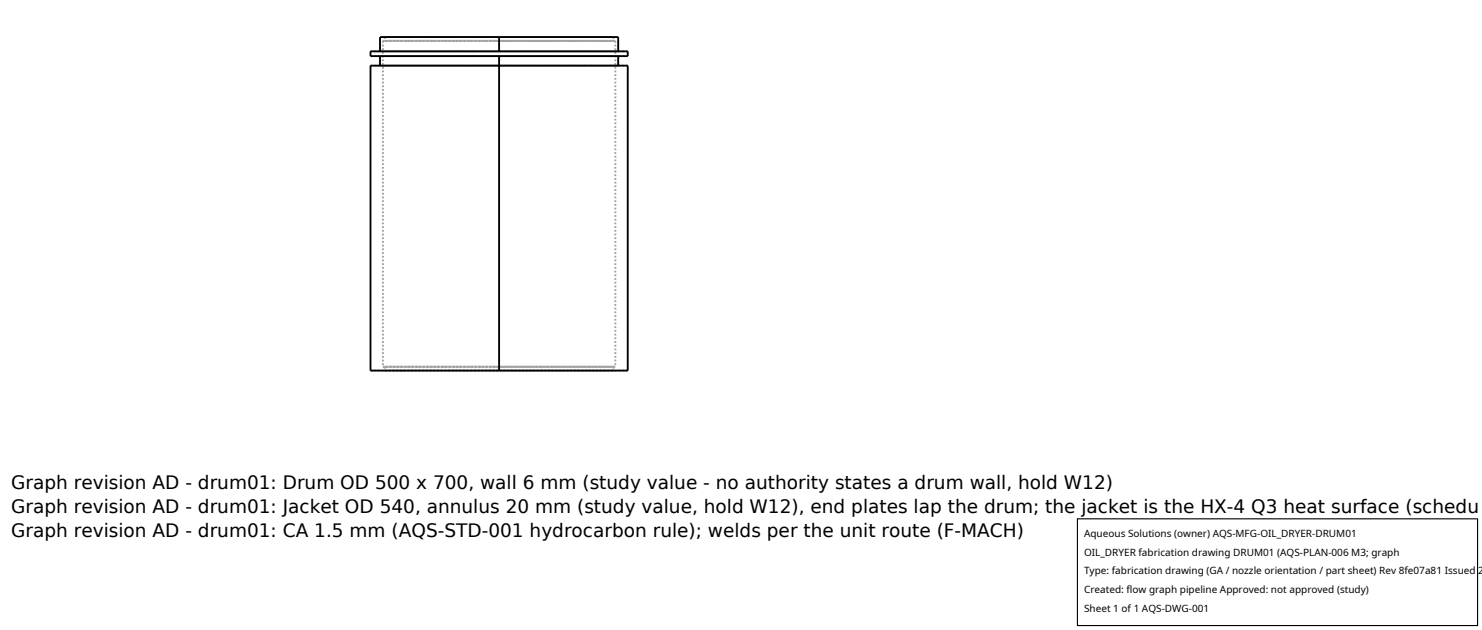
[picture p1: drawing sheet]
<svg xmlns="http://www.w3.org/2000/svg" width="212mm" height="90mm" viewBox="0 0 212 90" stroke-linecap="round" stroke-linejoin="round" font-family="sans-serif">
<defs><g id="words">
<g font-size="2.6">
<text x="1.6" y="69.8">Graph revision AD - drum01: Drum OD 500 x 700, wall 6 mm (study value - no authority states a drum wall, hold W12)</text>
<text x="1.6" y="73.3">Graph revision AD - drum01: Jacket OD 540, annulus 20 mm (study value, hold W12), end plates lap the drum; the jacket is the HX-4 Q3 heat surface (schedu</text>
<text x="1.6" y="76.7">Graph revision AD - drum01: CA 1.5 mm (AQS-STD-001 hydrocarbon rule); welds per the unit route (F-MACH)</text>
</g>
<g font-size="1.4">
<text x="154.8" y="76.6">Aqueous Solutions (owner) AQS-MFG-OIL_DRYER-DRUM01</text>
<text x="154.8" y="79.3">OIL_DRYER fabrication drawing DRUM01 (AQS-PLAN-006 M3; graph</text>
<text x="154.8" y="82">Type: fabrication drawing (GA / nozzle orientation / part sheet) Rev 8fe07a81 Issued 2</text>
<text x="154.8" y="84.7">Created: flow graph pipeline Approved: not approved (study)</text>
<text x="154.8" y="87.4">Sheet 1 of 1 AQS-DWG-001</text>
</g>
</g></defs>
<g fill="none" stroke="#a0a0a0" stroke-width=".26" stroke-dasharray=".3 .3" stroke-linecap="butt">
<path d="M54.3 9.4h34M54.3 8h17M54.3 7.3h17M54.7 5.8h33.2M54.7 5.8v46.6M55 5.8h16.3M55 5.3h16.3M55 5.3v.5M71.3 9.4h-17M71.3 8h17M71.3 5.8h-16.6M71.3 5.8h16.3"/>
<path d="M71.3 5.3h16.3M71.3 7.3h17M87.6 5.8h-32.6M87.6 5.3h-32.6M87.6 5.3v.5M87.9 5.8h-16.6M87.9 5.8v46.6M88.3 9.4h-17M88.3 8h-34M88.3 7.3h-34M88.3 5.3h-34M89.7 9.4h-36.8"/>
<path d="M89.7 8h-36.8M89.7 7.3h-36.8M54.7 52.4h33.2M55 52.9h16.3M55 52.4h16.3M55 52.4v.5M71.3 52.9h16.3M71.3 52.4h16.3M71.3 52.4h-16.6M87.6 52.9h-32.6M87.6 52.4h-32.6M87.6 52.4v.5"/>
<path d="M87.9 52.4h-16.6M89.7 52.9h-36.8"/>
</g>
<path d="M52.9 9.4h36.8v43.5h-36.8zM52.9 7.3h36.8v.7h-36.8zM54.3 7.3v-2h34v2M54.3 8v1.4M71.3 5.3v2M71.3 8v44.9M88.3 8v1.4" fill="none" stroke="#000" stroke-width=".26"/>
<path d="M153.9 74.1h57.1v15.2h-57.1z" fill="#fff" stroke="#000" stroke-width=".16"/>
<use href="#words"/>
</svg>
